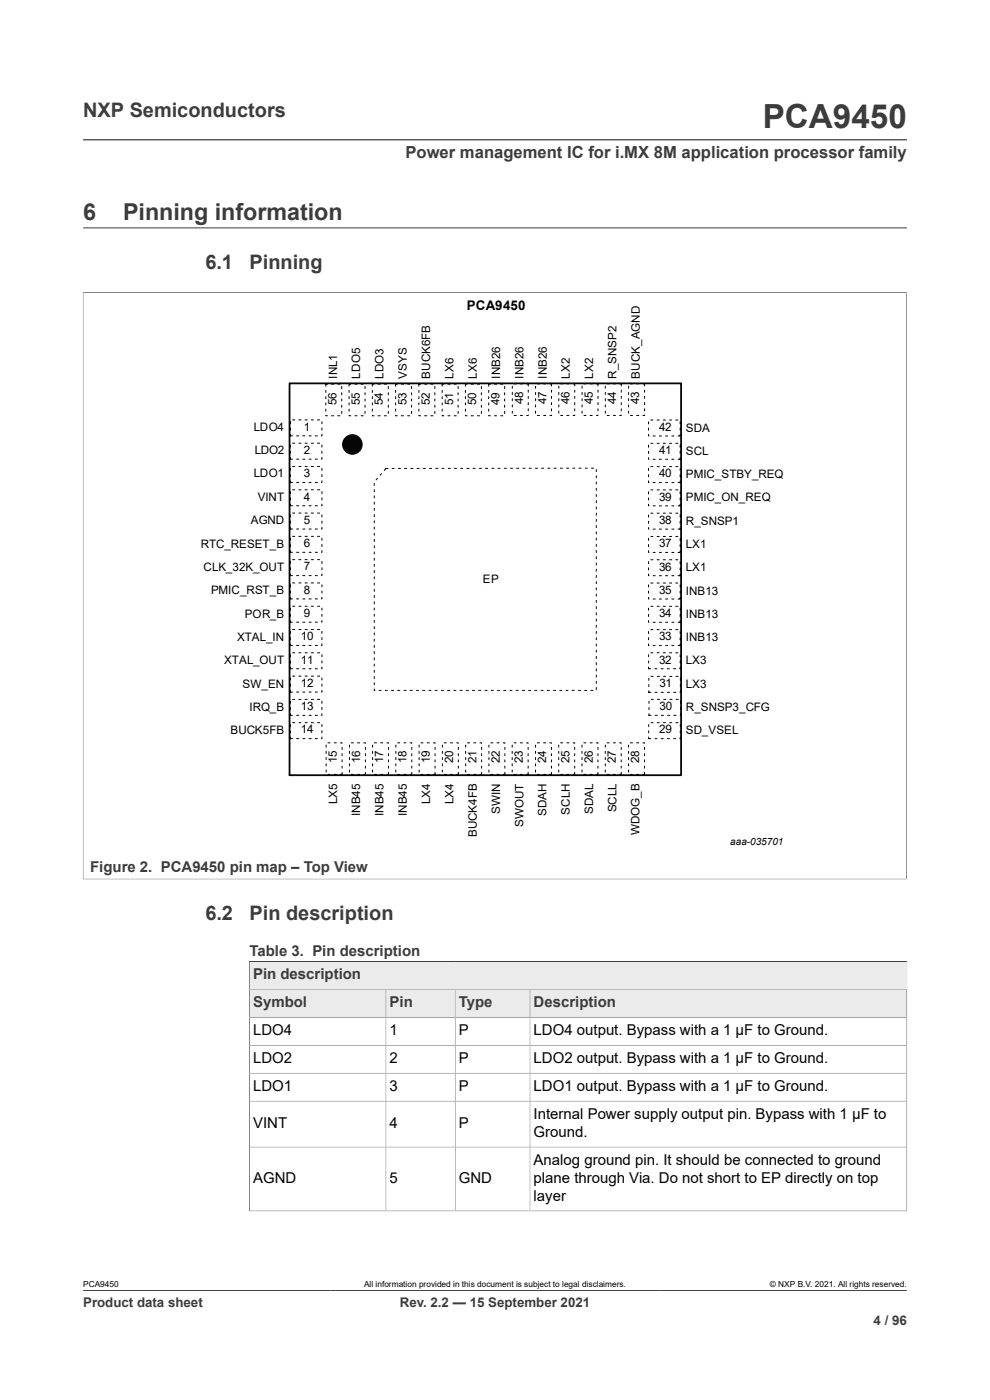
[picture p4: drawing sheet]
<svg xmlns="http://www.w3.org/2000/svg" width="210mm" height="297mm" viewBox="0 0 210 297" stroke-linecap="round" stroke-linejoin="round" font-family="sans-serif">
<defs><g id="words">
<text font-size="7.1" fill="#3c3c3c" x="161.8" y="27.2">PCA9450</text>
<g font-size="4.9" fill="#3c3c3c">
<text x="17.6" y="46.6">6</text>
<text x="26.1" y="46.6">Pinning information</text>
</g>
<g font-size="4.2" fill="#3c3c3c">
<text x="17.6" y="24.8">NXP Semiconductors</text>
<text x="43.6" y="57.1">6.1</text>
<text x="52.9" y="57.1">Pinning</text>
<text x="43.6" y="195.1">6.2</text>
<text x="52.9" y="195.1">Pin description</text>
</g>
<text font-size="3.5" fill="#3c3c3c" x="86" y="33.5">Power management IC for i.MX 8M application processor family</text>
<g font-size="3.2" fill="#3c3c3c">
<text x="19.1" y="185">Figure 2. PCA9450 pin map – Top View</text>
<text x="52.9" y="202.8">Table 3. Pin description</text>
<text x="53.7" y="207.8">Pin description</text>
<text x="53.7" y="213.7">Symbol</text>
<text x="82.6" y="213.7">Pin</text>
<text x="97.3" y="213.7">Type</text>
<text x="113.2" y="213.7">Description</text>
</g>
<g font-size="3.2">
<text x="53.7" y="219.6">LDO4</text>
<text x="82.6" y="219.6">1</text>
<text x="97.3" y="219.6">P</text>
<text x="113.2" y="219.6">LDO4 output. Bypass with a 1 µF to Ground.</text>
<text x="53.7" y="225.5">LDO2</text>
<text x="82.6" y="225.5">2</text>
<text x="97.3" y="225.5">P</text>
<text x="113.2" y="225.5">LDO2 output. Bypass with a 1 µF to Ground.</text>
<text x="53.7" y="231.5">LDO1</text>
<text x="82.6" y="231.5">3</text>
<text x="97.3" y="231.5">P</text>
<text x="113.2" y="231.5">LDO1 output. Bypass with a 1 µF to Ground.</text>
<text x="53.7" y="239.3">VINT</text>
<text x="82.6" y="239.3">4</text>
<text x="97.3" y="239.3">P</text>
<text x="113.2" y="237.4">Internal Power supply output pin. Bypass with 1 µF to</text>
<text x="113.2" y="241.2">Ground.</text>
<text x="53.7" y="250.9">AGND</text>
<text x="82.6" y="250.9">5</text>
<text x="97.3" y="250.9">GND</text>
<text x="113.2" y="247.1">Analog ground pin. It should be connected to ground</text>
<text x="113.2" y="250.9">plane through Via. Do not short to EP directly on top</text>
<text x="113.2" y="254.7">layer</text>
</g>
<text font-size="2.8" x="99" y="65.8">PCA9450</text>
<g font-size="2.8" fill="#3c3c3c">
<text x="17.6" y="277.3">Product data sheet</text>
<text x="84.8" y="277.3">Rev. 2.2 — 15 September 2021</text>
<text x="185.3" y="281">4 / 96</text>
</g>
<g font-size="2.5">
<text x="71.5" y="80.3" transform="rotate(-90 71.5 80.3)">INL1</text>
<text x="76.4" y="80.3" transform="rotate(-90 76.4 80.3)">LDO5</text>
<text x="81.4" y="80.3" transform="rotate(-90 81.4 80.3)">LDO3</text>
<text x="86.3" y="80.3" transform="rotate(-90 86.3 80.3)">VSYS</text>
<text x="91.3" y="80.3" transform="rotate(-90 91.3 80.3)">BUCK6FB</text>
<text x="96.2" y="80.3" transform="rotate(-90 96.2 80.3)">LX6</text>
<text x="101.1" y="80.3" transform="rotate(-90 101.1 80.3)">LX6</text>
<text x="106.1" y="80.3" transform="rotate(-90 106.1 80.3)">INB26</text>
<text x="111" y="80.3" transform="rotate(-90 111 80.3)">INB26</text>
<text x="116" y="80.3" transform="rotate(-90 116 80.3)">INB26</text>
<text x="120.9" y="80.3" transform="rotate(-90 120.9 80.3)">LX2</text>
<text x="125.8" y="80.3" transform="rotate(-90 125.8 80.3)">LX2</text>
<text x="130.8" y="80.3" transform="rotate(-90 130.8 80.3)">R_SNSP2</text>
<text x="135.7" y="80.3" transform="rotate(-90 135.7 80.3)">BUCK_AGND</text>
<text x="71.4" y="85.9" transform="rotate(-90 71.4 85.9)">56</text>
<text x="76.4" y="85.9" transform="rotate(-90 76.4 85.9)">55</text>
<text x="81.2" y="85.9" transform="rotate(-90 81.2 85.9)">54</text>
<text x="86.2" y="85.9" transform="rotate(-90 86.2 85.9)">53</text>
<text x="91.1" y="85.9" transform="rotate(-90 91.1 85.9)">52</text>
<text x="96.1" y="85.9" transform="rotate(-90 96.1 85.9)">51</text>
<text x="101" y="85.9" transform="rotate(-90 101 85.9)">50</text>
<text x="105.9" y="85.9" transform="rotate(-90 105.9 85.9)">49</text>
<text x="111" y="85.8" transform="rotate(-90 111 85.8)">48</text>
<text x="115.9" y="85.8" transform="rotate(-90 115.9 85.8)">47</text>
<text x="120.8" y="85.8" transform="rotate(-90 120.8 85.8)">46</text>
<text x="125.8" y="85.8" transform="rotate(-90 125.8 85.8)">45</text>
<text x="130.7" y="85.8" transform="rotate(-90 130.7 85.8)">44</text>
<text x="135.6" y="85.8" transform="rotate(-90 135.6 85.8)">43</text>
<text x="53.8" y="91.4">LDO4</text>
<text x="64.4" y="91.4">1</text>
<text x="139.9" y="91.4">42</text>
<text x="145.5" y="91.6">SDA</text>
<text x="53.8" y="101.3">LDO1</text>
<text x="54.1" y="96.3">LDO2</text>
<text x="64.4" y="96.3">2</text>
<text x="64.4" y="101.2">3</text>
<text x="139.9" y="96.3">41</text>
<text x="139.9" y="101.3">40</text>
<text x="145.5" y="101.4">PMIC_STBY_REQ</text>
<text x="145.5" y="96.5">SCL</text>
<text x="54.7" y="106.2">VINT</text>
<text x="64.4" y="106.2">4</text>
<text x="139.9" y="106.2">39</text>
<text x="145.5" y="106.4">PMIC_ON_REQ</text>
<text x="53.2" y="111.2">AGND</text>
<text x="64.4" y="111.1">5</text>
<text x="139.9" y="111.1">38</text>
<text x="145.5" y="111.3">R_SNSP1</text>
<text x="42.6" y="116.2">RTC_RESET_B</text>
<text x="64.4" y="116.1">6</text>
<text x="139.9" y="116.1">37</text>
<text x="145.5" y="116.2">LX1</text>
<text x="43.1" y="121.1">CLK_32K_OUT</text>
<text x="64.4" y="121">7</text>
<text x="64.4" y="125.9">8</text>
<text x="102.5" y="123.6">EP</text>
<text x="139.9" y="121">36</text>
<text x="139.9" y="126">35</text>
<text x="145.5" y="121.2">LX1</text>
<text x="44.8" y="126.1">PMIC_RST_B</text>
<text x="52" y="131">POR_B</text>
<text x="64.4" y="130.9">9</text>
<text x="139.9" y="130.9">34</text>
<text x="145.5" y="126.1">INB13</text>
<text x="145.5" y="131">INB13</text>
<text x="50.3" y="136">XTAL_IN</text>
<text x="63.8" y="135.8">10</text>
<text x="139.9" y="135.8">33</text>
<text x="145.5" y="136">INB13</text>
<text x="47.5" y="140.9">XTAL_OUT</text>
<text x="63.8" y="140.8">11</text>
<text x="139.9" y="140.8">32</text>
<text x="145.5" y="140.9">LX3</text>
<text x="51.5" y="145.9">SW_EN</text>
<text x="63.8" y="145.7">12</text>
<text x="139.9" y="145.7">31</text>
<text x="145.5" y="145.9">LX3</text>
<text x="48.9" y="155.8">BUCK5FB</text>
<text x="52.9" y="150.8">IRQ_B</text>
<text x="63.8" y="150.6">13</text>
<text x="63.8" y="155.6">14</text>
<text x="139.9" y="155.6">29</text>
<text x="139.9" y="150.6">30</text>
<text x="145.5" y="150.8">R_SNSP3_CFG</text>
<text x="145.5" y="155.7">SD_VSEL</text>
<text x="71.5" y="161.9" transform="rotate(-90 71.5 161.9)">15</text>
<text x="76.4" y="161.9" transform="rotate(-90 76.4 161.9)">16</text>
<text x="81.3" y="161.9" transform="rotate(-90 81.3 161.9)">17</text>
<text x="86.3" y="161.9" transform="rotate(-90 86.3 161.9)">18</text>
<text x="91.1" y="161.9" transform="rotate(-90 91.1 161.9)">19</text>
<text x="96.1" y="161.9" transform="rotate(-90 96.1 161.9)">20</text>
<text x="101.1" y="161.9" transform="rotate(-90 101.1 161.9)">21</text>
<text x="106" y="161.9" transform="rotate(-90 106 161.9)">22</text>
<text x="110.9" y="161.9" transform="rotate(-90 110.9 161.9)">23</text>
<text x="115.9" y="161.9" transform="rotate(-90 115.9 161.9)">24</text>
<text x="120.8" y="161.9" transform="rotate(-90 120.8 161.9)">25</text>
<text x="125.8" y="161.9" transform="rotate(-90 125.8 161.9)">26</text>
<text x="130.6" y="161.9" transform="rotate(-90 130.6 161.9)">27</text>
<text x="135.6" y="161.9" transform="rotate(-90 135.6 161.9)">28</text>
<text x="71.5" y="170.6" transform="rotate(-90 71.5 170.6)">LX5</text>
<text x="76.4" y="173.1" transform="rotate(-90 76.4 173.1)">INB45</text>
<text x="81.4" y="173.1" transform="rotate(-90 81.4 173.1)">INB45</text>
<text x="86.3" y="173.1" transform="rotate(-90 86.3 173.1)">INB45</text>
<text x="91.3" y="170.6" transform="rotate(-90 91.3 170.6)">LX4</text>
<text x="96.2" y="170.6" transform="rotate(-90 96.2 170.6)">LX4</text>
<text x="106.1" y="172.7" transform="rotate(-90 106.1 172.7)">SWIN</text>
<text x="115.9" y="173.1" transform="rotate(-90 115.9 173.1)">SDAH</text>
<text x="120.9" y="172.8" transform="rotate(-90 120.9 172.8)">SCLH</text>
<text x="125.8" y="172.7" transform="rotate(-90 125.8 172.7)">SDAL</text>
<text x="130.8" y="172.4" transform="rotate(-90 130.8 172.4)">SCLL</text>
<text x="101.1" y="177.6" transform="rotate(-90 101.1 177.6)">BUCK4FB</text>
<text x="111" y="175.4" transform="rotate(-90 111 175.4)">SWOUT</text>
<text x="135.7" y="177.2" transform="rotate(-90 135.7 177.2)">WDOG_B</text>
</g>
<text font-size="2.1" x="154.9" y="179.3">aaa-035701</text>
<g font-size="1.8">
<text x="17.6" y="273.1">PCA9450</text>
<text x="77.2" y="273.1">All information provided in this document is subject to legal disclaimers.</text>
<text x="163.3" y="273.1">© NXP B.V. 2021. All rights reserved.</text>
</g>
</g></defs>
<path d="M17.6 29.7h174.8M17.6 48.3h174.8M17.6 62h174.7M17.6 62v124.6M192.3 62v124.6M17.6 186.5h174.7" fill="none" stroke="#3c3c3c" stroke-width=".21"/>
<path d="M137.6 143.5h6.7v3.4h-6.7z" fill-rule="evenodd" fill="#fefefe"/>
<g fill="none" stroke="#000" stroke-width=".21">
<path d="M137.6 146.5v.4h.5M137.6 143.9v.4M137.6 145.2v.4M138.1 143.5h.4M138.9 146.9h.5M139.4 143.5h.5M140.3 146.9h.4M140.7 143.5h.5M141.6 146.9h.4M142.1 143.5h.4M142.9 146.9h.4M143.4 143.5h.4"/>
<path d="M144.3 146.5l-.1 .4M144.3 143.9v.4M144.3 145.2v.4"/>
</g>
<path d="M137.6 138.5h6.7v3.4h-6.7z" fill-rule="evenodd" fill="#fefefe"/>
<g fill="none" stroke="#000" stroke-width=".21">
<path d="M137.6 138.9v.4M138.1 138.5h.4M139.4 138.5h.4M140.7 138.5h.4M142 138.5h.5M143.3 138.5h.5M144.3 138.9v.4M137.6 141.5v.4h.4M137.6 140.2v.4M138.9 141.9h.4M140.2 141.9h.5M141.5 141.9h.5"/>
<path d="M142.9 141.9h.4M144.3 141.5l-.1 .4M144.3 140.2v.4"/>
</g>
<path d="M108.7 81.4h3.4v6.7h-3.4z" fill-rule="evenodd" fill="#fefefe"/>
<g fill="none" stroke="#000" stroke-width=".21">
<path d="M108.7 81.9v.5M108.7 83.3v.4M108.7 84.6v.4M108.7 85.9v.4M108.7 87.2v.5M109.1 81.4h.4M109.1 88.1h.4M110.4 81.4h.4M110.4 88.1h.4M111.7 81.4h.4v.5M112.1 88.1h-.4M112.1 82.8v.4"/>
<path d="M112.1 84.1v.4M112.1 85.4v.4M112.1 86.7v.5"/>
</g>
<path d="M113.6 81.4h3.4v6.7h-3.4z" fill-rule="evenodd" fill="#fefefe"/>
<g fill="none" stroke="#000" stroke-width=".21">
<path d="M81.8 99.5l-.3 .3M81.9 99.4h.4M83.2 99.4h.4M84.5 99.4h.4M86.3 99.4h-.5M87.1 99.4h.5M88.5 99.4h.4M89.8 99.4h.4M91.1 99.4h.4M92.9 99.4h-.5M93.7 99.4h.5M95.1 99.4h.4"/>
<path d="M96.4 99.4h.4M97.7 99.4h.5M99.5 99.4h-.5M100.4 99.4h.4M101.7 99.4h.4M103 99.4h.4M104.3 99.3h.5M106.1 99.3h-.5M107 99.3h.4M108.3 99.3h.4M109.6 99.3h.4M110.9 99.3h.5"/>
<path d="M112.2 99.3h.5M113.6 99.3h.4M113.6 81.9v.5M113.6 83.3v.4M113.6 84.6v.4M113.6 85.9v.4M113.6 87.2v.5M114 81.4h.4M114 88.1h.4M115.3 81.4h.5M115.3 88.1h.5M115.3 99.3h-.4"/>
<path d="M116.2 99.3h.5M116.6 81.4h.4v.5M117 88.1h-.4M117 82.8v.4M117 84.1v.4M117 85.4v.4M117 86.7v.5M117.5 99.3h.5M118.9 99.3h.4M120.2 99.3h.4M121.9 99.3h-.4M122.8 99.3h.5"/>
<path d="M124.1 99.3h.5M125.5 99.3h.4M126.5 99.6v.4M79.4 102.6v.4M79.4 103.9v.4M79.4 105.2v.4M79.4 106.5v.5M79.4 107.8v.5M79.4 109.2v.4M79.4 110.5v.4M79.4 111.8v.4M79.4 113.1v.5"/>
<path d="M79.4 114.4v.5M79.4 115.8v.4M79.4 117.1v.4M79.4 118.4v.5M79.4 119.7v.5M80.1 101.5l-.3 .3M80.9 100.5l-.3 .3M126.5 100.9v.5M126.5 102.2v.5M126.5 103.6v.4M126.5 104.9v.4M126.5 106.2v.5"/>
<path d="M126.5 107.5v.5M126.5 108.9v.4M126.5 110.2v.4M126.5 111.5v.4M126.5 112.8v.5M126.5 114.1v.5M126.5 115.5v.4M126.5 116.8v.4M126.5 118.1v.4M126.5 119.4v.5M79.4 121.1v.4M79.4 122.4v.4"/>
<path d="M79.4 123.7v.4M79.4 125v.5M79.4 126.3v.5M79.4 127.7v.4M79.4 129v.4M79.4 130.3v.4M79.4 131.6v.5M79.4 132.9v.5M79.4 134.3v.4M79.4 135.6v.4M79.4 136.9v.5M79.4 138.2v.5"/>
<path d="M79.4 139.6v.4M126.5 120.7v.5M126.5 122.1v.4M126.5 123.4v.4M126.5 124.7v.5M126.5 126v.5M126.5 127.4v.4M126.5 128.7v.4M126.5 130v.4M126.5 131.3v.5M126.5 132.6v.5M126.5 134v.4"/>
<path d="M126.5 135.3v.4M126.5 136.6v.4M126.5 137.9v.5M126.5 139.2v.5M79.4 146.2v.3h.1M79.4 140.9v.4M79.4 142.2v.4M79.4 143.5v.5M79.4 144.8v.5M80.4 146.5h.4M81.7 146.5h.5M83.1 146.5h.4"/>
<path d="M84.4 146.5h.4M85.7 146.5h.4M87 146.5h.5M88.3 146.5h.5M89.7 146.5h.4M91 146.5h.4M92.3 146.5h.4M93.6 146.5h.5M94.9 146.5h.5M96.3 146.5h.4M97.6 146.5h.4M98.9 146.5h.4"/>
<path d="M100.2 146.5h.5M101.6 146.5h.4M102.9 146.5h.4M104.2 146.5h.4M105.5 146.5h.5M106.8 146.5h.5M108.2 146.5h.4M109.5 146.5h.4M110.8 146.5h.4M112.1 146.5h.5M113.4 146.5h.5M114.8 146.5h.4"/>
<path d="M116.1 146.5h.4M117.4 146.5h.5M118.7 146.5h.5M120.1 146.5h.4M121.4 146.5h.4M122.7 146.5h.4M124 146.5h.5M125.3 146.5h.5M126.5 140.6v.4M126.5 141.9v.4M126.5 143.2v.5M126.5 144.5v.5"/>
<path d="M126.5 145.9v.4"/>
</g>
<path d="M101.7 121.4h2.5v3h-2.5z" fill="#fefefe"/>
<path d="M61.6 89.1h6.7v3.4h-6.7z" fill-rule="evenodd" fill="#fefefe"/>
<g fill="none" stroke="#000" stroke-width=".21">
<path d="M61.6 92.1v.4h.4M61.6 89.5v.4M61.6 90.8v.4M62.1 89.1h.4M62.9 92.5h.5M63.4 89.1h.4M64.2 92.5h.5M64.7 89.1h.5M65.6 92.5h.4M66 89.1h.5M66.9 92.5h.4M67.4 89.1h.4"/>
<path d="M68.3 92.1l-.1 .4M68.3 89.5v.4M68.3 90.8v.4"/>
</g>
<path d="M61.6 94h6.7v3.4h-6.7z" fill-rule="evenodd" fill="#fefefe"/>
<g fill="none" stroke="#000" stroke-width=".21">
<path d="M61.6 97.1v.3h.4M61.6 94.4v.5M61.6 95.7v.5M62.1 94h.4M62.9 97.4h.5M63.4 94h.4M64.2 97.4h.5M64.7 94h.5M65.6 97.4h.4M66 94h.5M66.9 97.4h.4M67.4 94h.4"/>
<path d="M68.3 97.1l-.1 .3M68.3 94.4v.5M68.3 95.7v.5"/>
</g>
<path d="M61.6 99h6.7v3.3h-6.7z" fill-rule="evenodd" fill="#fefefe"/>
<g fill="none" stroke="#000" stroke-width=".21">
<path d="M61.6 99.4v.4M62.1 99h.4M63.4 99h.4M64.7 99h.5M66 99h.5M67.4 99h.4M68.3 99.4v.4M61.6 102v.3h.4M61.6 100.7v.4M62.9 102.3h.5M64.2 102.3h.5M65.6 102.3h.4"/>
<path d="M66.9 102.3h.4M68.3 102l-.1 .3M68.3 100.7v.4"/>
</g>
<path d="M61.6 103.9h6.7v3.4h-6.7z" fill-rule="evenodd" fill="#fefefe"/>
<g fill="none" stroke="#000" stroke-width=".21">
<path d="M61.6 106.9v.4h.4M61.6 104.3v.4M61.6 105.6v.5M62.1 103.9h.4M62.9 107.3h.5M63.4 103.9h.4M64.2 107.3h.5M64.7 103.9h.5M65.6 107.3h.4M66 103.9h.5M66.9 107.3h.4M67.4 103.9h.4"/>
<path d="M68.3 106.9l-.1 .4M68.3 104.3v.4M68.3 105.6v.5"/>
</g>
<path d="M61.6 108.8h6.7v3.4h-6.7z" fill-rule="evenodd" fill="#fefefe"/>
<g fill="none" stroke="#000" stroke-width=".21">
<path d="M61.6 111.9v.3h.4M61.6 109.2v.5M61.6 110.6v.4M62.1 108.8h.4M62.9 112.2h.5M63.4 108.8h.4M64.2 112.2h.5M64.7 108.8h.5M65.6 112.2h.4M66 108.8h.5M66.9 112.2h.4M67.4 108.8h.4"/>
<path d="M68.3 111.9l-.1 .3M68.3 109.2v.5M68.3 110.6v.4"/>
</g>
<path d="M61.6 113.8h6.7v3.4h-6.7z" fill-rule="evenodd" fill="#fefefe"/>
<g fill="none" stroke="#000" stroke-width=".21">
<path d="M61.6 116.8v.4h.4M61.6 114.2v.4M61.6 115.5v.4M62.1 113.8h.4M62.9 117.2h.5M63.4 113.8h.4M64.2 117.2h.5M64.7 113.8h.5M65.6 117.2h.4M66 113.8h.5M66.9 117.2h.4M67.4 113.8h.4"/>
<path d="M68.3 116.8l-.1 .4M68.3 114.2v.4M68.3 115.5v.4"/>
</g>
<path d="M61.6 118.7h6.7v3.4h-6.7z" fill-rule="evenodd" fill="#fefefe"/>
<g fill="none" stroke="#000" stroke-width=".21">
<path d="M61.6 119.1v.5M62.1 118.7h.4M63.4 118.7h.4M64.7 118.7h.5M66 118.7h.5M67.4 118.7h.4M68.3 119.1v.5M61.6 121.8v.3h.4M61.6 120.4v.5M62.9 122.1h.5M64.2 122.1h.5M65.6 122.1h.4"/>
<path d="M66.9 122.1h.4M68.3 121.8l-.1 .3M68.3 120.4v.5"/>
</g>
<path d="M61.6 123.7h6.7v3.4h-6.7z" fill-rule="evenodd" fill="#fefefe"/>
<g fill="none" stroke="#000" stroke-width=".21">
<path d="M61.6 126.7v.4h.4M61.6 124.1v.4M61.6 125.4v.4M62.1 123.7h.4M62.9 127.1h.5M63.4 123.7h.4M64.2 127.1h.5M64.7 123.7h.5M65.6 127.1h.4M66 123.7h.5M66.9 127.1h.4M67.4 123.7h.4"/>
<path d="M68.3 126.7l-.1 .4M68.3 124.1v.4M68.3 125.4v.4"/>
</g>
<path d="M61.6 128.6h6.7v3.4h-6.7z" fill-rule="evenodd" fill="#fefefe"/>
<g fill="none" stroke="#000" stroke-width=".21">
<path d="M61.6 131.7v.3h.4M61.6 129v.4M61.6 130.3v.5M62.1 128.6h.4M62.9 132h.5M63.4 128.6h.4M64.2 132h.5M64.7 128.6h.5M65.6 132h.4M66 128.6h.5M66.9 132h.4M67.4 128.6h.4"/>
<path d="M68.3 131.6l-.1 .4M68.3 129v.4M68.3 130.3v.5"/>
</g>
<path d="M61.6 133.5h6.7v3.4h-6.7z" fill-rule="evenodd" fill="#fefefe"/>
<g fill="none" stroke="#000" stroke-width=".21">
<path d="M61.6 136.6v.3h.4M61.6 133.9v.5M61.6 135.3v.4M62.1 133.5h.4M62.9 136.9h.5M63.4 133.5h.4M64.2 136.9h.5M64.7 133.5h.5M65.6 136.9h.4M66 133.5h.5M66.9 136.9h.4M67.4 133.5h.4"/>
<path d="M68.3 136.6l-.1 .3M68.3 133.9v.5M68.3 135.3v.4"/>
</g>
<path d="M61.6 138.5h6.7v3.4h-6.7z" fill-rule="evenodd" fill="#fefefe"/>
<g fill="none" stroke="#000" stroke-width=".21">
<path d="M61.6 138.9v.4M62.1 138.5h.4M63.4 138.5h.4M64.7 138.5h.5M66 138.5h.5M67.4 138.5h.4M68.3 138.9v.4M61.6 141.5v.4h.4M61.6 140.2v.5M62.9 141.9h.5M64.2 141.9h.5M65.6 141.9h.4"/>
<path d="M66.9 141.9h.4M68.3 141.5l-.1 .4M68.3 140.2v.4"/>
</g>
<path d="M61.6 143.4h6.7v3.4h-6.7z" fill-rule="evenodd" fill="#fefefe"/>
<g fill="none" stroke="#000" stroke-width=".21">
<path d="M61.6 146.5v.3h.4M61.6 143.8v.5M61.6 145.2v.4M62.1 143.4h.4M62.9 146.8h.5M63.4 143.4h.4M64.2 146.8h.5M64.7 143.4h.5M65.6 146.8h.4M66 143.4h.5M66.9 146.8h.4M67.4 143.4h.4"/>
<path d="M68.3 146.5l-.1 .3M68.3 143.8v.5M68.3 145.1v.5"/>
</g>
<path d="M61.6 148.4h6.7v3.4h-6.7z" fill-rule="evenodd" fill="#fefefe"/>
<g fill="none" stroke="#000" stroke-width=".21">
<path d="M61.6 151.4v.4h.4M61.6 148.8v.4M61.6 150.1v.4M62.1 148.4h.4M62.9 151.8h.5M63.4 148.4h.4M64.2 151.8h.5M64.7 148.4h.5M65.6 151.8h.4M66 148.4h.5M66.9 151.8h.4M67.4 148.4h.4"/>
<path d="M68.3 151.4l-.1 .4M68.3 148.8v.4M68.3 150.1v.4"/>
</g>
<path d="M61.6 153.3h6.7v3.4h-6.7z" fill-rule="evenodd" fill="#fefefe"/>
<g fill="none" stroke="#000" stroke-width=".21">
<path d="M61.6 156.4v.3h.4M61.6 153.7v.5M61.6 155v.5M62.1 153.3h.4M62.9 156.7h.5M63.4 153.3h.4M64.2 156.7h.5M64.7 153.3h.5M65.6 156.7h.4M66 153.3h.5M66.9 156.7h.4M67.4 153.3h.4"/>
<path d="M68.3 156.3l-.1 .4M68.3 153.7v.4M68.3 155v.5"/>
</g>
<path d="M118.5 81.4h3.4v6.7h-3.4z" fill-rule="evenodd" fill="#fefefe"/>
<g fill="none" stroke="#000" stroke-width=".21">
<path d="M118.5 81.9v.5M118.5 83.2v.5M118.5 84.6v.4M118.5 85.9v.4M118.5 87.2v.5M118.9 81.4h.5M118.9 88.1h.5M120.2 81.4h.5M120.2 88.1h.5M121.6 81.4h.3v.5M121.9 88l-.3 .1M121.9 82.8v.4"/>
<path d="M121.9 84.1v.4M121.9 85.4v.4M121.9 86.7v.5"/>
</g>
<path d="M123.5 81.4h3.4v6.7h-3.4z" fill-rule="evenodd" fill="#fefefe"/>
<g fill="none" stroke="#000" stroke-width=".21">
<path d="M123.5 81.9v.5M123.5 83.2v.5M123.5 84.6v.4M123.5 85.9v.4M123.5 87.2v.5M123.9 81.4h.4M123.9 88.1h.4M125.2 81.4h.4M125.2 88.1h.4M126.5 81.4h.4v.5M126.9 88l-.4 .1M126.9 82.8v.4"/>
<path d="M126.9 84.1v.4M126.9 85.4v.4M126.9 86.7v.5"/>
</g>
<path d="M128.4 81.4h3.4v6.7h-3.4z" fill-rule="evenodd" fill="#fefefe"/>
<g fill="none" stroke="#000" stroke-width=".21">
<path d="M128.4 81.9v.5M128.4 83.2v.5M128.4 84.6v.4M128.4 85.9v.4M128.4 87.2v.5M128.8 81.4h.4M128.8 88.1h.4M130.1 81.4h.5M130.1 88.1h.5M131.4 81.4h.4v.5M131.8 88l-.4 .1M131.8 82.8v.4"/>
<path d="M131.8 84.1v.4M131.8 85.4v.4M131.8 86.7v.5"/>
</g>
<path d="M133.3 81.4h3.4v6.7h-3.4z" fill-rule="evenodd" fill="#fefefe"/>
<g fill="none" stroke="#000" stroke-width=".21">
<path d="M133.3 81.9v.5M133.3 83.2v.5M133.3 84.6v.4M133.3 85.9v.4M133.3 87.2v.5M133.7 81.4h.5M133.7 88.1h.5M135.1 81.4h.4M135.1 88.1h.4M136.4 81.4h.3v.5M136.7 88l-.3 .1M136.7 82.8v.4"/>
<path d="M136.7 84.1v.4M136.7 85.4v.4M136.7 86.7v.5"/>
</g>
<path d="M137.6 153.3h6.7v3.4h-6.7z" fill-rule="evenodd" fill="#fefefe"/>
<g fill="none" stroke="#000" stroke-width=".21">
<path d="M137.6 156.4v.3h.4M137.6 153.7v.5M137.6 155v.5M138.1 153.3h.4M138.9 156.7h.5M139.4 153.3h.4M140.2 156.7h.5M140.7 153.3h.5M141.6 156.7h.4M142 153.3h.5M142.9 156.7h.4M143.4 153.3h.4"/>
<path d="M144.3 156.3l-.1 .4M144.3 153.7v.4M144.3 155v.5"/>
</g>
<path d="M137.7 148.4h6.7v3.4h-6.7z" fill-rule="evenodd" fill="#fefefe"/>
<g fill="none" stroke="#000" stroke-width=".21">
<path d="M137.7 151.4v.4h.4M137.7 148.8v.4M137.7 150.1v.4M138.1 148.4h.5M139 151.8h.4M139.5 148.4h.4M140.3 151.8h.4M140.8 148.4h.4M141.6 151.8h.5M142.1 148.4h.4M142.9 151.8h.5M143.4 148.4h.5"/>
<path d="M144.4 151.4l-.1 .4M144.4 148.8v.4M144.4 150.1v.4"/>
</g>
<path d="M69.2 157.6h3.4v6.7h-3.4z" fill-rule="evenodd" fill="#fefefe"/>
<g fill="none" stroke="#000" stroke-width=".21">
<path d="M69.2 158.1v.4M69.2 159.4v.4M69.6 157.6h.4M70.9 157.6h.4M72.2 157.6l.4 .1M72.6 158.6v.4M72.6 159.9v.4M69.2 160.7v.5M69.2 162v.5M69.2 163.4v.4M69.6 164.3h.4M70.9 164.3h.4"/>
<path d="M72.6 163.8v.5h-.4M72.6 161.2v.4M72.6 162.5v.5"/>
</g>
<path d="M74.1 157.6h3.4v6.7h-3.4z" fill-rule="evenodd" fill="#fefefe"/>
<g fill="none" stroke="#000" stroke-width=".21">
<path d="M74.1 158.1v.4M74.1 159.4v.4M74.5 157.6h.5M75.9 157.6h.4M77.2 157.6l.3 .1M77.5 158.6v.4M77.5 159.9v.4M74.1 160.7v.5M74.1 162v.5M74.1 163.4v.4M74.5 164.3h.5M75.8 164.3h.5"/>
<path d="M77.5 163.8v.5h-.3M77.5 161.2v.4M77.5 162.5v.5"/>
</g>
<path d="M79 157.6h3.4v6.7h-3.4z" fill-rule="evenodd" fill="#fefefe"/>
<g fill="none" stroke="#000" stroke-width=".21">
<path d="M79 158.1v.4M79 159.4v.4M79.4 157.6h.5M80.7 157.6h.5M82.1 157.6l.3 .1M82.4 158.6v.4M82.4 159.9v.4M79 160.7v.5M79 162v.5M79 163.4v.4M79.4 164.3h.5M80.7 164.3h.5"/>
<path d="M82.4 163.8v.5h-.3M82.4 161.2v.4M82.4 162.5v.5"/>
</g>
<path d="M84 157.6h3.3v6.7h-3.3z" fill-rule="evenodd" fill="#fefefe"/>
<g fill="none" stroke="#000" stroke-width=".21">
<path d="M84 158.1v.4M84 159.4v.4M84.4 157.6h.4M85.7 157.6h.4M87 157.6l.3 .1M87.3 158.6v.4M87.3 159.9v.4M84 160.7v.5M84 162v.5M84 163.4v.4M84.4 164.3h.4M85.7 164.3h.4"/>
<path d="M87.3 163.8v.5h-.3M87.3 161.2v.4M87.3 162.5v.5"/>
</g>
<path d="M88.9 157.6h3.4v6.7h-3.4z" fill-rule="evenodd" fill="#fefefe"/>
<g fill="none" stroke="#000" stroke-width=".21">
<path d="M88.9 158.1v.4M88.9 159.4v.4M89.3 157.6h.4M90.6 157.6h.5M91.9 157.6l.4 .1M92.3 158.6v.4M92.3 159.9v.4M88.9 160.7v.5M88.9 162v.5M88.9 163.4v.4M89.3 164.3h.4M90.6 164.3h.5"/>
<path d="M92.3 163.8v.5h-.4M92.3 161.2v.4M92.3 162.5v.5"/>
</g>
<path d="M93.8 157.6h3.4v6.7h-3.4z" fill-rule="evenodd" fill="#fefefe"/>
<g fill="none" stroke="#000" stroke-width=".21">
<path d="M93.8 158.1v.4M93.8 159.4v.4M94.2 157.6h.5M95.6 157.6h.4M96.9 157.6l.3 .1M97.2 158.6v.4M97.2 159.9v.4M93.8 160.7v.5M93.8 162v.5M93.8 163.4v.4M94.2 164.3h.5M95.6 164.3h.4"/>
<path d="M97.2 163.8v.5h-.3M97.2 161.2v.4M97.2 162.5v.5"/>
</g>
<path d="M98.8 157.6h3.4v6.7h-3.4z" fill-rule="evenodd" fill="#fefefe"/>
<g fill="none" stroke="#000" stroke-width=".21">
<path d="M98.8 158.1v.4M98.8 159.4v.4M99.2 157.6h.4M100.5 157.6h.4M101.8 157.6l.4 .1M102.2 158.6v.4M102.2 159.9v.4M98.8 160.7v.5M98.8 162v.5M98.8 163.4v.4M99.2 164.3h.4M100.5 164.3h.4"/>
<path d="M102.2 163.8v.5h-.4M102.2 161.2v.4M102.2 162.5v.5"/>
</g>
<path d="M103.7 157.6h3.4v6.7h-3.4z" fill-rule="evenodd" fill="#fefefe"/>
<g fill="none" stroke="#000" stroke-width=".21">
<path d="M103.7 158.1v.4M103.7 159.4v.4M104.1 157.6h.4M105.4 157.6h.5M106.7 157.6l.4 .1M107.1 158.6v.4M107.1 159.9v.4M103.7 160.7v.5M103.7 162v.5M103.7 163.4v.4M104.1 164.3h.4M105.4 164.3h.5"/>
<path d="M107.1 163.8v.5h-.4M107.1 161.2v.4M107.1 162.5v.5"/>
</g>
<path d="M108.6 157.6h3.4v6.7h-3.4z" fill-rule="evenodd" fill="#fefefe"/>
<g fill="none" stroke="#000" stroke-width=".21">
<path d="M108.6 158.1v.4M108.6 159.4v.4M109 157.6h.5M110.4 157.6h.4M111.7 157.6l.3 .1M112 158.6v.4M112 159.9v.4M108.6 160.7v.5M108.6 162v.5M108.6 163.4v.4M109 164.3h.5M110.4 164.3h.4"/>
<path d="M112 163.8v.5h-.3M112 161.2v.4M112 162.5v.5"/>
</g>
<path d="M113.6 157.6h3.4v6.7h-3.4z" fill-rule="evenodd" fill="#fefefe"/>
<g fill="none" stroke="#000" stroke-width=".21">
<path d="M113.6 158.1v.4M113.6 159.4v.4M114 157.6h.4M115.3 157.6h.4M116.6 157.6l.4 .1M117 158.6v.4M117 159.9v.4M113.6 160.7v.5M113.6 162v.5M113.6 163.4v.4M114 164.3h.4M115.3 164.3h.4"/>
<path d="M117 163.8v.5h-.4M117 161.2v.4M117 162.5v.5"/>
</g>
<path d="M118.5 157.6h3.4v6.7h-3.4z" fill-rule="evenodd" fill="#fefefe"/>
<g fill="none" stroke="#000" stroke-width=".21">
<path d="M118.5 158.1v.4M118.5 159.4v.4M118.9 157.6h.5M120.2 157.6h.5M121.6 157.6l.3 .1M121.9 158.6v.4M121.9 159.9v.4M118.5 160.7v.5M118.5 162v.5M118.5 163.4v.4M118.9 164.3h.4M120.2 164.3h.5"/>
<path d="M121.9 163.8v.5h-.3M121.9 161.2v.4M121.9 162.5v.5"/>
</g>
<path d="M123.5 157.6h3.3v6.7h-3.3z" fill-rule="evenodd" fill="#fefefe"/>
<g fill="none" stroke="#000" stroke-width=".21">
<path d="M123.5 158.1v.4M123.5 159.4v.4M123.9 157.6h.4M125.2 157.6h.4M126.5 157.6l.3 .1M126.8 158.6v.4M126.8 159.9v.4M123.5 160.7v.5M123.5 162v.5M123.5 163.4v.4M123.8 164.3h.5M125.2 164.3h.4"/>
<path d="M126.8 163.8v.5h-.3M126.8 161.2v.4M126.8 162.5v.5"/>
</g>
<path d="M128.4 157.6h3.4v6.7h-3.4z" fill-rule="evenodd" fill="#fefefe"/>
<g fill="none" stroke="#000" stroke-width=".21">
<path d="M128.4 158.1v.4M128.4 159.4v.4M128.8 157.6h.4M130.1 157.6h.5M131.4 157.6l.4 .1M131.8 158.6v.4M131.8 159.9v.4M128.4 160.7v.5M128.4 162v.5M128.4 163.4v.4M128.8 164.3h.4M130.1 164.3h.4"/>
<path d="M131.8 163.8v.5h-.4M131.8 161.2v.4M131.8 162.5v.5"/>
</g>
<path d="M133.3 157.6h3.4v6.7h-3.4z" fill-rule="evenodd" fill="#fefefe"/>
<g fill="none" stroke="#000" stroke-width=".21">
<path d="M133.3 158.1v.4M133.3 159.4v.4M133.7 157.6h.5M135 157.6h.5M136.4 157.6l.3 .1M136.7 158.6v.4M136.7 159.9v.4M133.3 160.7v.5M133.3 162v.5M133.3 163.4v.4M133.7 164.3h.5M135 164.3h.5"/>
<path d="M136.7 163.8v.5h-.3M136.7 161.2v.4M136.7 162.5v.5"/>
</g>
<path d="M137.6 89.1h6.7v3.4h-6.7z" fill-rule="evenodd" fill="#fefefe"/>
<g fill="none" stroke="#000" stroke-width=".21">
<path d="M137.6 92.1l.1 .4M137.6 89.5v.4M137.6 90.8v.5M138.1 89.1h.4M138.5 92.5h.5M139.4 89.1h.4M139.9 92.5h.4M140.7 89.1h.4M141.2 92.5h.4M142 89.1h.5M142.5 92.5h.4M143.3 89.1h.5"/>
<path d="M144.3 92.1v.4h-.5M144.3 89.5v.4M144.3 90.8v.5"/>
</g>
<path d="M137.6 94h6.7v3.4h-6.7z" fill-rule="evenodd" fill="#fefefe"/>
<g fill="none" stroke="#000" stroke-width=".21">
<path d="M137.6 97.1l.1 .3M137.6 94.4v.5M137.6 95.8v.4M138.1 94h.4M138.5 97.4h.5M139.4 94h.4M139.9 97.4h.4M140.7 94h.4M141.2 97.4h.4M142 94h.5M142.5 97.4h.4M143.3 94h.5"/>
<path d="M144.3 97.1v.3h-.5M144.3 94.4v.5M144.3 95.8v.4"/>
</g>
<path d="M137.6 99h6.7v3.4h-6.7z" fill-rule="evenodd" fill="#fefefe"/>
<g fill="none" stroke="#000" stroke-width=".21">
<path d="M137.6 99.4v.4M138.1 99h.4M139.4 99h.4M140.7 99h.4M142 99h.5M143.3 99h.5M144.3 99.4v.4M137.6 102l.1 .4M137.6 100.7v.4M138.5 102.4h.5M139.9 102.4h.4M141.2 102.4h.4"/>
<path d="M142.5 102.4h.4M144.3 102v.4h-.5M144.3 100.7v.4"/>
</g>
<path d="M137.6 103.9h6.7v3.4h-6.7z" fill-rule="evenodd" fill="#fefefe"/>
<g fill="none" stroke="#000" stroke-width=".21">
<path d="M137.6 107l.1 .3M137.6 104.3v.5M137.6 105.6v.5M138.1 103.9h.4M138.5 107.3h.5M139.4 103.9h.4M139.9 107.3h.4M140.7 103.9h.4M141.2 107.3h.4M142 103.9h.5M142.5 107.3h.4M143.3 103.9h.5"/>
<path d="M144.3 107v.3h-.5M144.3 104.3v.5M144.3 105.6v.5"/>
</g>
<path d="M137.6 108.9h6.7v3.4h-6.7z" fill-rule="evenodd" fill="#fefefe"/>
<g fill="none" stroke="#000" stroke-width=".21">
<path d="M137.6 111.9l.1 .4M137.6 109.3v.4M137.6 110.6v.4M138.1 108.9h.4M138.5 112.3h.5M139.4 108.9h.4M139.9 112.3h.4M140.7 108.9h.4M141.2 112.3h.4M142 108.9h.5M142.5 112.3h.4M143.3 108.9h.5"/>
<path d="M144.3 111.9v.4h-.5M144.3 109.3v.4M144.3 110.6v.4"/>
</g>
<path d="M137.6 113.8h6.7v3.4h-6.7z" fill-rule="evenodd" fill="#fefefe"/>
<g fill="none" stroke="#000" stroke-width=".21">
<path d="M137.6 116.8l.1 .4M137.6 114.2v.4M137.6 115.5v.5M138.1 113.8h.4M138.5 117.2h.5M139.4 113.8h.4M139.9 117.2h.4M140.7 113.8h.4M141.2 117.2h.4M142 113.8h.5M142.5 117.2h.4M143.3 113.8h.5"/>
<path d="M144.3 116.8v.4h-.5M144.3 114.2v.4M144.3 115.5v.5"/>
</g>
<path d="M137.6 118.7h6.7v3.4h-6.7z" fill-rule="evenodd" fill="#fefefe"/>
<g fill="none" stroke="#000" stroke-width=".21">
<path d="M137.6 119.1v.5M138.1 118.7h.4M139.4 118.7h.4M140.7 118.7h.4M142 118.7h.5M143.3 118.7h.5M144.3 119.1v.5M137.6 121.8l.1 .3M137.6 120.5v.4M138.5 122.1h.5M139.9 122.1h.4M141.2 122.1h.4"/>
<path d="M142.5 122.1h.4M144.3 121.8v.3h-.5M144.3 120.5v.4"/>
</g>
<path d="M137.6 123.7h6.7v3.4h-6.7z" fill-rule="evenodd" fill="#fefefe"/>
<g fill="none" stroke="#000" stroke-width=".21">
<path d="M137.6 126.7l.1 .4M137.6 124.1v.4M137.6 125.4v.4M138.1 123.7h.4M138.5 127.1h.5M139.4 123.7h.4M139.9 127.1h.4M140.7 123.7h.4M141.2 127.1h.4M142 123.7h.5M142.5 127.1h.4M143.3 123.7h.5"/>
<path d="M144.3 126.7v.4h-.5M144.3 124.1v.4M144.3 125.4v.4"/>
</g>
<path d="M137.6 128.6h6.7v3.4h-6.7z" fill-rule="evenodd" fill="#fefefe"/>
<g fill="none" stroke="#000" stroke-width=".21">
<path d="M137.6 131.7l.1 .3M137.6 129v.5M137.6 130.3v.5M138.1 128.6h.4M138.5 132h.5M139.4 128.6h.4M139.9 132h.4M140.7 128.6h.4M141.2 132h.4M142 128.6h.5M142.5 132h.4M143.3 128.6h.5"/>
<path d="M144.3 131.7v.3h-.5M144.3 129v.5M144.3 130.3v.5"/>
</g>
<path d="M137.6 133.6h6.7v3.4h-6.7z" fill-rule="evenodd" fill="#fefefe"/>
<g fill="none" stroke="#000" stroke-width=".21">
<path d="M137.6 136.6l.1 .4M137.6 134v.4M137.6 135.3v.4M138.1 133.6h.4M138.5 137h.5M139.4 133.6h.4M139.9 137h.4M140.7 133.6h.4M141.2 137h.4M142 133.6h.5M142.5 137h.4M143.3 133.6h.5"/>
<path d="M144.3 136.6v.4h-.5M144.3 134v.4M144.3 135.3v.4"/>
</g>
<path d="M69.1 81.5h3.4v6.7h-3.4z" fill-rule="evenodd" fill="#fefefe"/>
<g fill="none" stroke="#000" stroke-width=".21">
<path d="M69.1 88.1l.4 .1M69.1 82.8v.5M69.1 84.1v.5M69.1 85.5v.4M69.1 86.8v.4M69.5 81.5h-.4v.4M70.3 88.2h.5M70.3 81.5h.5M71.7 88.2h.4M71.7 81.5h.4M72.5 82v.4M72.5 83.3v.4"/>
<path d="M72.5 84.6v.5M72.5 86v.4M72.5 87.3v.4"/>
</g>
<path d="M74 81.5h3.4v6.7h-3.4z" fill-rule="evenodd" fill="#fefefe"/>
<g fill="none" stroke="#000" stroke-width=".21">
<path d="M74 88.1l.4 .1M74 82.8v.5M74 84.1v.5M74 85.5v.4M74 86.8v.4M74.4 81.5h-.4v.4M75.3 88.2h.4M75.3 81.5h.4M76.6 88.2h.4M76.6 81.5h.4M77.4 82v.4M77.4 83.3v.4"/>
<path d="M77.4 84.6v.5M77.4 86v.4M77.4 87.3v.4"/>
</g>
<path d="M79 81.5h3.4v6.7h-3.4z" fill-rule="evenodd" fill="#fefefe"/>
<g fill="none" stroke="#000" stroke-width=".21">
<path d="M79 88.1l.3 .1M79 82.8v.5M79 84.1v.5M79 85.5v.4M79 86.8v.4M79.3 81.5h-.3v.4M80.2 88.2h.4M80.2 81.5h.5M81.5 88.2h.5M81.5 81.5h.5M82.4 82v.4M82.4 83.3v.5"/>
<path d="M82.4 84.6v.5M82.4 86v.4M82.4 87.3v.4"/>
</g>
<path d="M83.9 81.5h3.4v6.7h-3.4z" fill-rule="evenodd" fill="#fefefe"/>
<g fill="none" stroke="#000" stroke-width=".21">
<path d="M83.9 88.1l.4 .1M83.9 82.8v.5M83.9 84.1v.5M83.9 85.5v.4M83.9 86.8v.4M84.3 81.5h-.4v.4M85.1 88.2h.5M85.2 81.5h.4M86.5 88.2h.4M86.5 81.5h.4M87.3 82v.4M87.3 83.3v.5"/>
<path d="M87.3 84.6v.5M87.3 86v.4M87.3 87.3v.4"/>
</g>
<path d="M88.9 81.5h3.3v6.7h-3.3z" fill-rule="evenodd" fill="#fefefe"/>
<g fill="none" stroke="#000" stroke-width=".21">
<path d="M88.9 88.1l.3 .1M88.9 82.8v.5M88.9 84.1v.5M88.9 85.5v.4M88.9 86.8v.4M89.2 81.5h-.3v.4M90.1 88.2h.4M90.1 81.5h.4M91.4 88.2h.4M91.4 81.5h.5M92.2 82v.4M92.2 83.3v.4"/>
<path d="M92.2 84.6v.5M92.2 86v.4M92.2 87.3v.4"/>
</g>
<path d="M93.8 81.5h3.4v6.7h-3.4z" fill-rule="evenodd" fill="#fefefe"/>
<g fill="none" stroke="#000" stroke-width=".21">
<path d="M93.8 88.1l.3 .1M93.8 82.8v.5M93.8 84.1v.5M93.8 85.5v.4M93.8 86.8v.4M94.1 81.5h-.3v.4M95 88.2h.5M95 81.5h.5M96.3 88.2h.5M96.3 81.5h.5M97.2 82v.4M97.2 83.3v.5"/>
<path d="M97.2 84.6v.5M97.2 86v.4M97.2 87.3v.4"/>
</g>
<path d="M98.7 81.5h3.4v6.7h-3.4z" fill-rule="evenodd" fill="#fefefe"/>
<g fill="none" stroke="#000" stroke-width=".21">
<path d="M98.7 88.1l.4 .1M98.7 82.8v.5M98.7 84.1v.5M98.7 85.5v.4M98.7 86.8v.4M99.1 81.5h-.4v.4M100 88.2h.4M100 81.5h.4M101.3 88.2h.4M101.3 81.5h.4M102.1 82v.4M102.1 83.3v.4"/>
<path d="M102.1 84.6v.5M102.1 86v.4M102.1 87.3v.4"/>
</g>
<path d="M103.7 81.5h3.3v6.7h-3.3z" fill-rule="evenodd" fill="#fefefe"/>
<g fill="none" stroke="#000" stroke-width=".21">
<path d="M103.7 88.1l.3 .1M103.7 82.8v.5M103.7 84.1v.5M103.7 85.5v.4M103.7 86.8v.4M104 81.5h-.3v.4M104.9 88.2h.4M104.9 81.5h.4M106.2 88.2h.5M106.2 81.5h.5M107 82v.4M107 83.3v.4"/>
<path d="M107 84.6v.5M107 86v.4M107 87.3v.4"/>
<circle cx="74.7" cy="94.3" r="2.07"/>
</g>
<circle cx="74.7" cy="94.3" r="2.07" fill="#000"/>
<path d="M61.4 81.3h83.1v83.2h-83.1z" fill="none" stroke="#000" stroke-width=".38"/>
<path d="M52.9 204h139.5v5.9h-139.5z" fill="none" stroke="#3c3c3c" stroke-width=".21"/>
<g fill="#ebebeb">
<path d="M53 204h139.3v5.8h-139.3z"/>
<path d="M53 210h28.8v5.8h-28.8z"/>
</g>
<path d="M52.9 209.9h29v5.9h-29z" fill="none" stroke="#3c3c3c" stroke-width=".21"/>
<path d="M81.9 210h14.6v5.8h-14.6z" fill="#ebebeb"/>
<path d="M81.9 209.9h14.7v5.9h-14.7z" fill="none" stroke="#3c3c3c" stroke-width=".21"/>
<path d="M96.6 210h15.8v5.8h-15.8z" fill="#ebebeb"/>
<path d="M96.6 209.9h15.8v5.9h-15.8z" fill="none" stroke="#3c3c3c" stroke-width=".21"/>
<path d="M112.5 210h79.8v5.8h-79.8z" fill="#ebebeb"/>
<path d="M52.9 204h139.5M81.9 215.8v41.1M96.6 215.8v41.1M192.4 215.8h-139.5v41.2M52.9 221.7h139.5M52.9 227.7h139.5M52.9 233.6h139.5M52.8 256.9h139.6M52.9 243.3h139.5M112.4 256.9v-47h80v47.1M17.6 273.8h174.8" fill="none" stroke="#3c3c3c" stroke-width=".21"/>
<use href="#words"/>
</svg>
